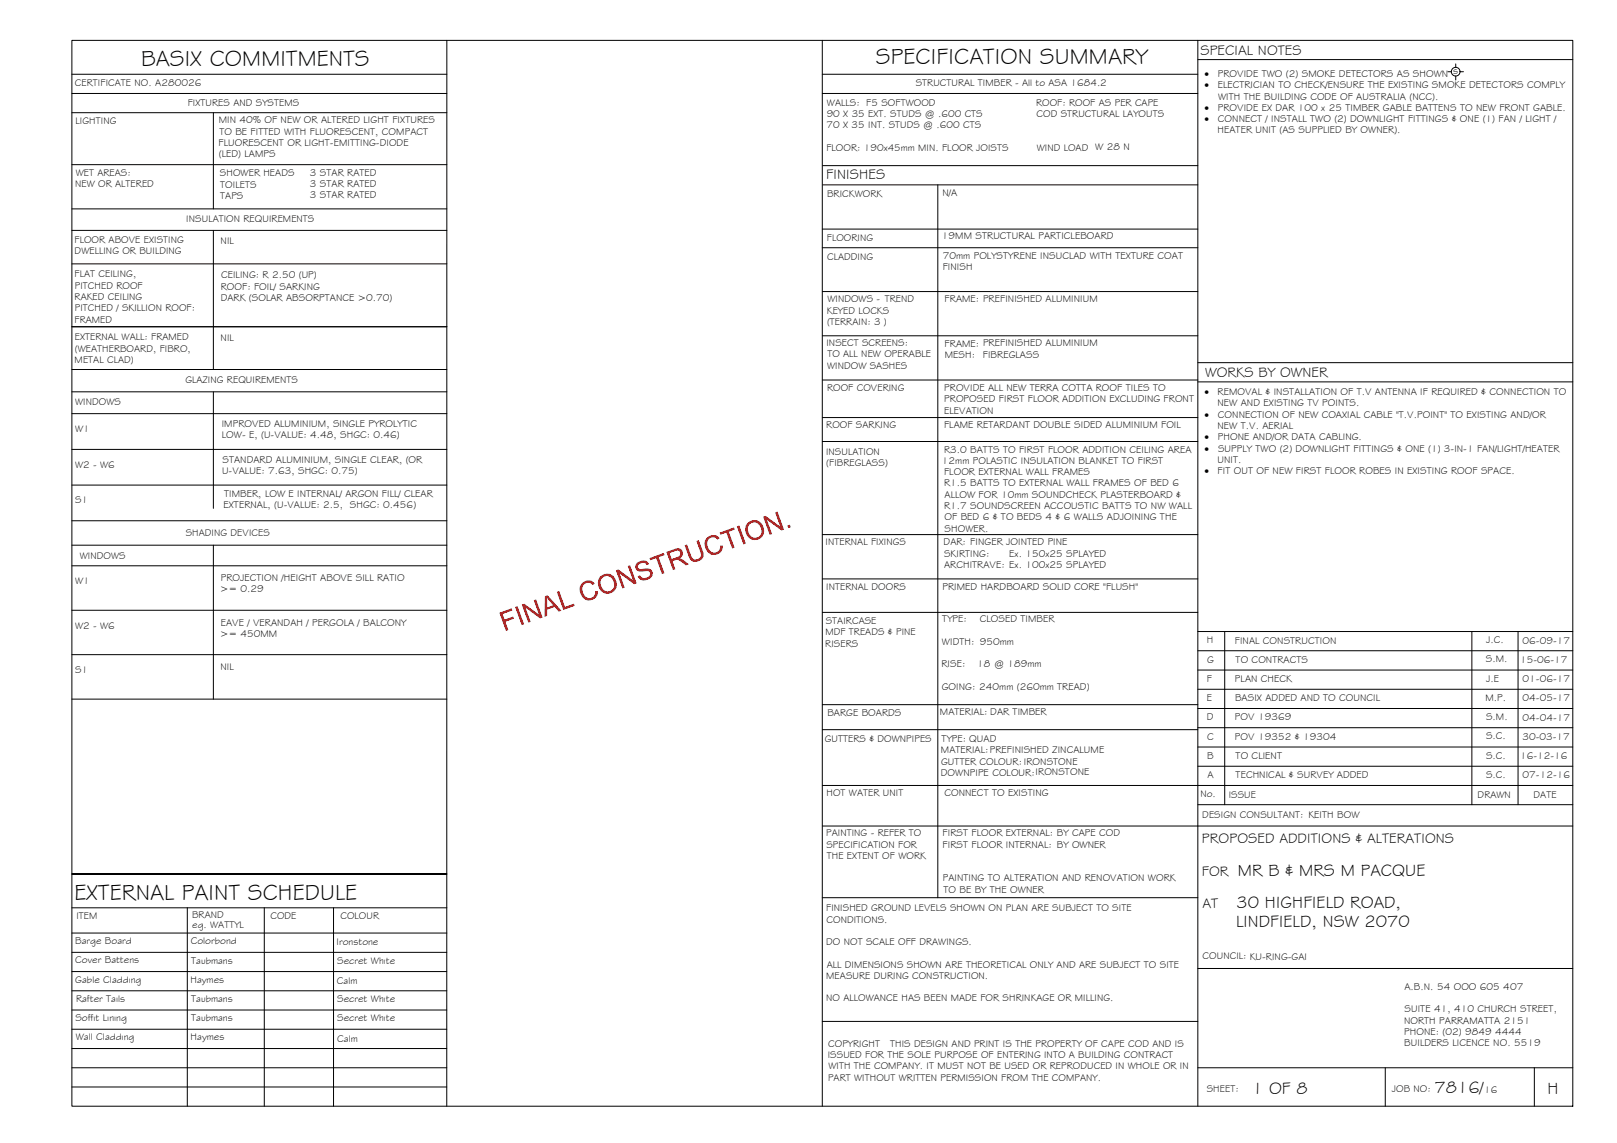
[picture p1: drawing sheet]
<svg xmlns="http://www.w3.org/2000/svg" width="420mm" height="297mm" viewBox="0 0 420 297" stroke-linecap="round" stroke-linejoin="round" font-family="sans-serif">
<defs><g id="words">
<g font-size="5.9">
<text x="36.7" y="17.2">BASIX COMMITMENTS</text>
<text x="227.6" y="16.8">SPECIFICATION SUMMARY</text>
<text x="19.4" y="233.8">EXTERNAL PAINT SCHEDULE</text>
</g>
<g font-size="4.5">
<text x="321.7" y="227.6">MR B &amp; MRS M PACQUE</text>
<text x="321.3" y="235.9">30 HIGHFIELD ROAD,</text>
<text x="321.2" y="240.9">LINDFIELD, NSW 2070</text>
<text x="325.3" y="284.2">1 OF 8</text>
<text x="372.7" y="284.1">7816/</text>
<text x="402.1" y="284.2">H</text>
</g>
<g font-size="3.7">
<text x="311.9" y="14.3">SPECIAL NOTES</text>
<text x="214.7" y="46.6">FINISHES</text>
<text x="313.1" y="98.1">WORKS BY OWNER</text>
<text x="312.3" y="219.2">PROPOSED ADDITIONS &amp; ALTERATIONS</text>
<text x="312.3" y="227.5">FOR</text>
<text x="312.4" y="235.9">AT</text>
</g>
<g font-size="2.6">
<text x="19.5" y="22.5">CERTIFICATE NO. A280026</text>
<text x="237.9" y="22.4">STRUCTURAL TIMBER - All to ASA 1684.2</text>
<text x="313" y="20">·</text>
<text x="313" y="22.9">·</text>
<text x="316.4" y="22.9">ELECTRICIAN TO CHECK/ENSURE THE EXISTING SMOKE DETECTORS COMPLY</text>
<text x="316.4" y="20">PROVIDE TWO (2) SMOKE DETECTORS AS SHOWN</text>
<text x="377.6" y="19.2">s</text>
<text x="48.8" y="27.5">FIXTURES AND SYSTEMS</text>
<text x="214.9" y="27.4">WALLS: F5 SOFTWOOD</text>
<text x="269.2" y="27.4">ROOF: ROOF AS PER CAPE</text>
<text x="313" y="28.8">·</text>
<text x="316.4" y="28.8">PROVIDE EX DAR 100 x 25 TIMBER GABLE BATTENS TO NEW FRONT GABLE.</text>
<text x="316.5" y="25.9">WITH THE BUILDING CODE OF AUSTRALIA (NCC).</text>
<text x="19.6" y="32.2">LIGHTING</text>
<text x="56.8" y="32">MIN 40% OF NEW OR ALTERED LIGHT FIXTURES</text>
<text x="57" y="35">TO BE FITTED WITH FLUORESCENT, COMPACT</text>
<text x="214.8" y="33.3">70 X 35 INT. STUDS @ .600 CTS</text>
<text x="214.8" y="30.4">90 X 35 EXT. STUDS @ .600 CTS</text>
<text x="269.3" y="30.4">COD STRUCTURAL LAYOUTS</text>
<text x="313" y="31.7">·</text>
<text x="316.4" y="34.7">HEATER UNIT (AS SUPPLIED BY OWNER).</text>
<text x="316.5" y="31.7">CONNECT / INSTALL TWO (2) DOWNLIGHT FITTINGS &amp; ONE (1) FAN / LIGHT /</text>
<text x="56.8" y="37.9">FLUORESCENT OR LIGHT-EMITTING-DIODE</text>
<text x="56.9" y="40.8">(LED) LAMPS</text>
<text x="214.7" y="39.2">FLOOR: 190x45mm MIN. FLOOR JOISTS</text>
<text x="269.4" y="39.2">WIND LOAD W 28 N</text>
<text x="19.7" y="45.8">WET AREAS:</text>
<text x="57.2" y="45.8">SHOWER HEADS</text>
<text x="80.5" y="45.6">3 STAR RATED</text>
<text x="19.5" y="48.7">NEW OR ALTERED</text>
<text x="57.2" y="48.7">TOILETS</text>
<text x="57.2" y="51.7">TAPS</text>
<text x="80.5" y="48.6">3 STAR RATED</text>
<text x="80.5" y="51.5">3 STAR RATED</text>
<text x="214.9" y="51.2">BRICKWORK</text>
<text x="244.9" y="51">N/A</text>
<text x="48.4" y="57.8">INSULATION REQUIREMENTS</text>
<text x="19.4" y="63.2">FLOOR ABOVE EXISTING</text>
<text x="57.3" y="63.4">NIL</text>
<text x="214.8" y="62.7">FLOORING</text>
<text x="244.8" y="62.2">19MM STRUCTURAL PARTICLEBOARD</text>
<text x="19.4" y="66.1">DWELLING OR BUILDING</text>
<text x="214.9" y="67.6">CLADDING</text>
<text x="244.9" y="70.2">FINISH</text>
<text x="245" y="67.2">70mm POLYSTYRENE INSUCLAD WITH TEXTURE COAT</text>
<text x="19.4" y="72.1">FLAT CEILING,</text>
<text x="19.4" y="77.9">RAKED CEILING</text>
<text x="19.4" y="75">PITCHED ROOF</text>
<text x="57.3" y="75.2">ROOF: FOIL/ SARKING</text>
<text x="57.4" y="72.3">CEILING: R 2.50 (UP)</text>
<text x="19.4" y="83.8">FRAMED</text>
<text x="19.4" y="80.9">PITCHED / SKILLION ROOF:</text>
<text x="57.3" y="78.2">DARK (SOLAR ABSORPTANCE &gt;0.70)</text>
<text x="214.8" y="81.5">KEYED LOCKS</text>
<text x="215" y="78.6">WINDOWS - TREND</text>
<text x="245.5" y="78.6">FRAME: PREFINISHED ALUMINIUM</text>
<text x="19.4" y="88.4">EXTERNAL WALL: FRAMED</text>
<text x="57.3" y="88.6">NIL</text>
<text x="214.7" y="89.9">INSECT SCREENS:</text>
<text x="214.9" y="84.4">(TERRAIN: 3 )</text>
<text x="19.4" y="94.3">METAL CLAD)</text>
<text x="19.4" y="91.3">(WEATHERBOARD, FIBRO,</text>
<text x="214.9" y="95.8">WINDOW SASHES</text>
<text x="215" y="92.9">TO ALL NEW OPERABLE</text>
<text x="245.5" y="90.1">FRAME: PREFINISHED ALUMINIUM</text>
<text x="245.5" y="93">MESH:</text>
<text x="255.4" y="92.9">FIBREGLASS</text>
<text x="48.2" y="99.5">GLAZING REQUIREMENTS</text>
<text x="214.9" y="101.5">ROOF COVERING</text>
<text x="245.3" y="101.6">PROVIDE ALL NEW TERRA COTTA ROOF TILES TO</text>
<text x="19.5" y="105.3">WINDOWS</text>
<text x="245.3" y="107.5">ELEVATION</text>
<text x="245.3" y="104.5">PROPOSED FIRST FLOOR ADDITION EXCLUDING FRONT</text>
<text x="313" y="102.7">·</text>
<text x="316.4" y="102.7">REMOVAL &amp; INSTALLATION OF T.V ANTENNA IF REQUIRED &amp; CONNECTION TO</text>
<text x="316.4" y="105.6">NEW AND EXISTING TV POINTS.</text>
<text x="19.5" y="112.2">W1</text>
<text x="57.6" y="110.9">IMPROVED ALUMINIUM, SINGLE PYROLYTIC</text>
<text x="57.6" y="113.8">LOW- E, (U-VALUE: 4.48, SHGC: 0.46)</text>
<text x="214.7" y="111.3">ROOF SARKING</text>
<text x="245.3" y="111.4">FLAME RETARDANT DOUBLE SIDED ALUMINIUM FOIL</text>
<text x="313" y="108.6">·</text>
<text x="316.4" y="111.5">NEW T.V. AERIAL</text>
<text x="316.5" y="108.6">CONNECTION OF NEW COAXIAL CABLE &quot;T.V.POINT&quot; TO EXISTING AND/OR</text>
<text x="214.6" y="118.3">INSULATION</text>
<text x="245.3" y="117.6">R3.0 BATTS TO FIRST FLOOR ADDITION CEILING AREA</text>
<text x="313" y="114.4">·</text>
<text x="313" y="117.4">·</text>
<text x="316.4" y="114.4">PHONE AND/OR DATA CABLING.</text>
<text x="316.5" y="117.4">SUPPLY TWO (2) DOWNLIGHT FITTINGS &amp; ONE (1) 3-IN-1 FAN/LIGHT/HEATER</text>
<text x="19.5" y="121.5">W2 - W6</text>
<text x="57.7" y="123.2">U-VALUE: 7.63, SHGC: 0.75)</text>
<text x="57.8" y="120.2">STANDARD ALUMINIUM, SINGLE CLEAR, (OR</text>
<text x="214.7" y="121.2">(FIBREGLASS)</text>
<text x="244.8" y="120.5">12mm POLASTIC INSULATION BLANKET TO FIRST</text>
<text x="245.3" y="123.5">FLOOR EXTERNAL WALL FRAMES</text>
<text x="313" y="123.2">·</text>
<text x="316.4" y="120.3">UNIT.</text>
<text x="316.4" y="123.2">FIT OUT OF NEW FIRST FLOOR ROBES IN EXISTING ROOF SPACE.</text>
<text x="19.5" y="130.8">S1</text>
<text x="58.1" y="132">EXTERNAL, (U-VALUE: 2.5, SHGC: 0.456)</text>
<text x="58.3" y="129">TIMBER, LOW E INTERNAL/ ARGON FILL/ CLEAR</text>
<text x="245.3" y="126.4">R1.5 BATTS TO EXTERNAL WALL FRAMES OF BED 6</text>
<text x="245.4" y="129.3">ALLOW FOR 10mm SOUNDCHECK PLASTERBOARD &amp;</text>
<text x="245.3" y="132.3">R1.7 SOUNDSCREEN ACCOUSTIC BATTS TO NW WALL</text>
<text x="245.4" y="135.2">OF BED 6 &amp; TO BEDS 4 &amp; 6 WALLS ADJOINING THE</text>
<text x="48.3" y="139.2">SHADING DEVICES</text>
<text x="214.5" y="141.6">INTERNAL FIXINGS</text>
<text x="245.2" y="141.7">DAR: FINGER JOINTED PINE</text>
<text x="245.4" y="138.1">SHOWER.</text>
<text x="20.7" y="145.2">WINDOWS</text>
<text x="245.3" y="144.7">SKIRTING:</text>
<text x="245.3" y="147.6">ARCHITRAVE: Ex. 100x25 SPLAYED</text>
<text x="262.3" y="144.7">Ex. 150x25 SPLAYED</text>
<text x="19.5" y="151.8">W1</text>
<text x="57.2" y="153.9">&gt;= 0.29</text>
<text x="57.4" y="151">PROJECTION /HEIGHT ABOVE SILL RATIO</text>
<text x="214.7" y="153.3">INTERNAL DOORS</text>
<text x="244.9" y="153.2">PRIMED HARDBOARD SOLID CORE &quot;FLUSH&quot;</text>
<text x="244.8" y="161.7">TYPE:</text>
<text x="254.6" y="161.7">CLOSED TIMBER</text>
<text x="19.5" y="163.3">W2 - W6</text>
<text x="57.2" y="165.5">&gt;= 450MM</text>
<text x="57.3" y="162.6">EAVE / VERANDAH / PERGOLA / BALCONY</text>
<text x="214.5" y="165.1">MDF TREADS &amp; PINE</text>
<text x="214.6" y="162.2">STAIRCASE</text>
<text x="244.8" y="167.6">WIDTH: 950mm</text>
<text x="313.6" y="167.2">H</text>
<text x="320.9" y="167.2">FINAL CONSTRUCTION</text>
<text x="386.2" y="167.1">J.C.</text>
<text x="395.6" y="167.3">06-09-17</text>
<text x="214.4" y="168">RISERS</text>
<text x="244.6" y="173.4">RISE:</text>
<text x="253.9" y="173.4">18 @ 189mm</text>
<text x="313.7" y="172.2">G</text>
<text x="321.1" y="172.2">TO CONTRACTS</text>
<text x="386.1" y="172.1">S.M.</text>
<text x="395" y="172.3">15-06-17</text>
<text x="19.5" y="174.9">S1</text>
<text x="57.3" y="174.1">NIL</text>
<text x="244.7" y="179.3">GOING: 240mm (260mm TREAD)</text>
<text x="313.6" y="177.2">F</text>
<text x="320.9" y="177.2">PLAN CHECK</text>
<text x="386.2" y="177.1">J.E</text>
<text x="395.6" y="177.3">01-06-17</text>
<text x="244.2" y="185.8">MATERIAL: DAR TIMBER</text>
<text x="313.6" y="182.2">E</text>
<text x="320.9" y="182.2">BASIX ADDED AND TO COUNCIL</text>
<text x="386" y="182.1">M.P.</text>
<text x="395.6" y="182.3">04-05-17</text>
<text x="215" y="186.1">BARGE BOARDS</text>
<text x="313.6" y="187.2">D</text>
<text x="320.9" y="187.2">POV 19369</text>
<text x="386.1" y="187.1">S.M.</text>
<text x="395.6" y="187.3">04-04-17</text>
<text x="214.3" y="192.7">GUTTERS &amp; DOWNPIPES</text>
<text x="244.5" y="195.8">MATERIAL:PREFINISHED ZINCALUME</text>
<text x="244.7" y="192.9">TYPE: QUAD</text>
<text x="313.7" y="197.2">B</text>
<text x="313.7" y="192.2">C</text>
<text x="320.9" y="192.2">POV 19352 &amp; 19304</text>
<text x="321.1" y="197.2">TO CLIENT</text>
<text x="386.1" y="197.2">S.C.</text>
<text x="386.1" y="192.1">S.C.</text>
<text x="395" y="197.3">16-12-16</text>
<text x="395.6" y="192.3">30-03-17</text>
<text x="244.5" y="201.7">DOWNPIPE COLOUR:IRONSTONE</text>
<text x="244.5" y="198.7">GUTTER COLOUR: IRONSTONE</text>
<text x="313.7" y="202.2">A</text>
<text x="321.1" y="202.2">TECHNICAL &amp; SURVEY ADDED</text>
<text x="386.1" y="202.2">S.C.</text>
<text x="395.6" y="202.3">07-12-16</text>
<text x="214.8" y="206.8">HOT WATER UNIT</text>
<text x="245.4" y="207">CONNECT TO EXISTING</text>
<text x="311.9" y="207.1">No.</text>
<text x="319.3" y="207.3">ISSUE</text>
<text x="383.9" y="207.5">DRAWN</text>
<text x="398.5" y="207.4">DATE</text>
<text x="312.4" y="212.6">DESIGN CONSULTANT: KEITH BOW</text>
<text x="214.7" y="217.3">PAINTING - REFER TO</text>
<text x="214.7" y="220.3">SPECIFICATION FOR</text>
<text x="244.9" y="217.3">FIRST FLOOR EXTERNAL: BY CAPE COD</text>
<text x="244.9" y="220.3">FIRST FLOOR INTERNAL: BY OWNER</text>
<text x="214.8" y="223.2">THE EXTENT OF WORK</text>
<text x="245" y="229">PAINTING TO ALTERATION AND RENOVATION WORK</text>
<text x="245.1" y="232">TO BE BY THE OWNER</text>
<text x="19.8" y="238.9">ITEM</text>
<text x="49.9" y="238.6">BRAND</text>
<text x="70.3" y="238.9">CODE</text>
<text x="88.5" y="238.8">COLOUR</text>
<text x="214.7" y="236.8">FINISHED GROUND LEVELS SHOWN ON PLAN ARE SUBJECT TO SITE</text>
<text x="214.8" y="239.7">CONDITIONS.</text>
<text x="19.5" y="245.4">Barge Board</text>
<text x="49.6" y="245.4">Colorbond</text>
<text x="50" y="241.1">eg. WATTYL</text>
<text x="87.4" y="245.7">Ironstone</text>
<text x="214.7" y="245.6">DO NOT SCALE OFF DRAWINGS.</text>
<text x="19.6" y="250.4">Cover Battens</text>
<text x="49.7" y="250.4">Taubmans</text>
<text x="87.6" y="250.5">Secret White</text>
<text x="214.8" y="251.5">ALL DIMENSIONS SHOWN ARE THEORETICAL ONLY AND ARE SUBJECT TO SITE</text>
<text x="312.5" y="249.3">COUNCIL: KU-RING-GAI</text>
<text x="19.6" y="255.4">Gable Cladding</text>
<text x="49.5" y="255.4">Haymes</text>
<text x="87.6" y="255.7">Calm</text>
<text x="214.7" y="254.4">MEASURE DURING CONSTRUCTION.</text>
<text x="364.9" y="257.3">A.B.N. 54 OOO 605 407</text>
<text x="19.8" y="260.4">Rafter Tails</text>
<text x="49.7" y="260.4">Taubmans</text>
<text x="87.6" y="260.3">Secret White</text>
<text x="214.7" y="260.3">NO ALLOWANCE HAS BEEN MADE FOR SHRINKAGE OR MILLING.</text>
<text x="364.9" y="263.1">SUITE 41, 410 CHURCH STREET,</text>
<text x="19.6" y="265.4">Soffit Lining</text>
<text x="49.7" y="265.4">Taubmans</text>
<text x="87.6" y="265.3">Secret White</text>
<text x="364.8" y="266">NORTH PARRAMATTA 2151</text>
<text x="364.9" y="269">PHONE: (02) 9849 4444</text>
<text x="19.7" y="270.4">Wall Cladding</text>
<text x="49.5" y="270.4">Haymes</text>
<text x="87.6" y="270.7">Calm</text>
<text x="215.1" y="274.9">ISSUED FOR THE SOLE PURPOSE OF ENTERING INTO A BUILDING CONTRACT</text>
<text x="215.2" y="272">COPYRIGHT</text>
<text x="231.3" y="272">THIS DESIGN AND PRINT IS THE PROPERTY OF CAPE COD AND IS</text>
<text x="364.9" y="271.9">BUILDERS LICENCE NO. 5519</text>
<text x="215.2" y="280.8">PART WITHOUT WRITTEN PERMISSION FROM THE COMPANY.</text>
<text x="215.3" y="277.9">WITH THE COMPANY. IT MUST NOT BE USED OR REPRODUCED IN WHOLE OR IN</text>
<text x="313.6" y="283.8">SHEET:</text>
<text x="361.7" y="283.9">JOB NO:</text>
<text x="385.6" y="284.1">16</text>
</g>
</g></defs>
<!-- layer: BORDER -->
<g fill="none" stroke="#000" stroke-width=".26">
<path d="M18.7 10.5h390v277h-390zM116.1 10.5v277M213.7 19.3h97.5M213.7 10.5v277M311.2 15.5h97.5M311.2 10.5v277M213.7 24.3h97.5M213.7 59.5h97.5M213.8 48h97.4M213.8 43h97.4M243.7 48v185.3M213.7 64.4h97.5"/>
<path d="M213.7 75.8h97.5M213.7 87.3h97.5M213.7 98.8h97.5M311.2 94.2h97.5M311.2 99.2h97.5M213.7 108.5h97.5M213.7 114.7h97.5M213.7 138.9h97.5M213.7 150.4h97.5M213.7 159.1h97.5M311.2 179.1h97.5M311.2 174.1h97.5"/>
<path d="M311.2 169.1h97.5M311.2 164.1h97.5M318.2 164.1v45M382.4 164.1v45M394.4 164.1v45M213.7 189.6h97.5M213.7 183.1h97.5M311.2 199.1h97.5M311.2 194.1h97.5M311.2 189.1h97.5M311.2 184.1h97.5M213.7 204.1h195"/>
<path d="M213.7 214.7h195M311.2 209.1h97.5M18.7 235.9h97.4M48.7 235.9v51.6M68.7 235.9v51.6M86.7 235.9v51.6M116.1 227.1h-97.4h97.4M213.7 233.3h97.5M18.7 242.5h97.4M18.7 247.5h97.4M18.7 252.5h97.4M18.7 257.5h97.4"/>
<path d="M311.2 251.7h97.5M18.7 277.5h97.4M18.7 262.5h97.4M18.7 267.5h97.4M18.7 272.5h97.4M213.7 265.4h97.5M311.2 277.5h97.5M359.9 277.5v10M398.7 277.5v10M18.7 282.5h97.4"/>
</g>
<!-- layer: BASIX -->
<g fill="none" stroke="#000" stroke-width=".26">
<path d="M18.7 19.3h97.4M18.7 24.3h97.4M18.7 29.3h97.4M55.4 29.3v25M18.7 42.8h97.4M18.7 54.3h97.4M18.7 59.9h97.4M55.4 59.9v36.1M18.7 68.6h97.4M18.7 84.9h97.4M18.7 96h97.4M18.7 116.8h97.4"/>
<path d="M18.7 101.8h97.4M18.7 107.5h97.4M55.4 101.8v30.3M18.7 126.1h97.4M18.7 135.3h97.4M18.7 141.7h97.4M18.7 147h97.4M18.7 158.6h97.4M55.4 141.7v40M18.7 170.1h97.4M18.7 181.7h97.4"/>
</g>
<!-- layer: SERVICES -->
<g fill="none" stroke="#000" stroke-width=".26">
<path d="M376.2 18.6h.9M378.3 16.6v.9M378.3 19.8v1M379.4 18.6h.9"/>
<circle cx="378.2" cy="18.6" r="1.13"/>
</g>
<!-- layer: Stamp - Final Construction -->
<g fill="#f00">
<path d="M129.8 159.3l3.1-1.2 .2 .6-2.5 .9 .5 1.4 2.2-.8 .2 .6-2.2 .8 .8 2.1-.6 .2z"/>
<path d="M133.8 157.7l.7-.2 1.7 4.7-.6 .2z"/>
<path d="M135.6 157.1l.6-.2 3.8 2.8-1.3-3.7 .6-.2 1.7 4.7-.7 .2-3.8-2.8 1.4 3.7-.6 .2z"/>
<path d="M144.7 153.8l.6-.2 1.5 4.1 2.3-.8 .2 .6-2.9 1z"/>
<path d="M151.4 151.4l.8-.4 .9-.2 .9 .3 .5 .5-.5 .5-.8-.6h-.9l-.8 .6-.2 .8 .1 1 .4 .8 1 .7h.6l.7-.3 .4-.5 .1-1h.7l-.2 1.2-.7 .8-.9 .4h-.9l-.7-.3-.7-.7-.5-1.2-.1-1 .3-.8z"/>
<path d="M160 148.2l.7-.2 3.8 2.8-1.4-3.7 .6-.2 1.7 4.7-.6 .2-3.8-2.8 1.3 3.7-.6 .2z"/>
<path d="M165.4 146.5l.5-.5 1-.3h.8l.5 .3 .4 .6-.6 .3-.5-.6h-.7l-.8 .4-.3 .6 .5 .6 2.1-.2 .8 .3 .5 .9-.4 1.1-.8 .6-1 .2-.8-.1-.5-.3-.4-.6 .6-.3 .5 .6 1 .1 1-.6 .2-.6-.2-.4-.4-.2-1.9 .1-.8-.1-.6-.9z"/>
<path d="M168.8 145l3.7-1.3 .2 .5-1.6 .6 1.5 4.2-.6 .2-1.5-4.2-1.5 .6z"/>
<path d="M177.9 141.7l.6-.2 1.4 3.5 .6 .4 .7-.1 .8-.5 .2-.5-1.2-3.7 .6-.2 1.2 3.4v.8l-.3 .5-.5 .5-1 .4h-.7l-.6-.3-.7-.9z"/>
<path d="M183.8 139.7l.6-.5 .9-.2 .9 .2 .6 .5 .2 .2-.6 .3-.8-.5-1.1 .2-.6 .5-.1 1.1 .6 1.5 1 .6 1.2-.3 .4-.5 .1-1h.7l-.1 1-.6 .8-1.4 .6-1-.1-.7-.5-.6-.9-.3-1.2 .1-1z"/>
<path d="M187 138.4l3.7-1.3 .2 .5-1.5 .6 1.5 4.1-.6 .3-1.6-4.2-1.5 .6z"/>
<path d="M191.5 136.8l.6-.2 1.7 4.7-.6 .2z"/>
<path d="M198.3 134.3l.6-.2 3.8 2.8-1.3-3.7 .6-.3 1.7 4.7-.6 .3-3.8-2.8 1.3 3.7-.6 .2z"/>
<path d="M204.6 136.6l.6-.3 .3 .7-.7 .2z"/>
<path d="M141.6 154.9l.7-.2 3.6 4-.7 .3-1.1-1.3-1.9 .7v1.7l-.7 .2zM142.1 155.3l.1 2.6 1.5-.6z"/>
<path d="M155.9 150l.6-.5 1-.4h.7l1 .5 .6 .7 .4 1.3v.9l-.5 1-.7 .5-.9 .3-1.1-.2-.7-.5-.7-.8-.3-1.3 .1-.6zM156.5 150.1l-.4 .6-.1 .8 .6 1.5 .9 .7 1.3-.2 .6-.6 .2-.7-.1-.8-.4-1-.6-.5-.5-.2h-.6z"/>
<path d="M173.2 143.4l2.7-.9 .8 .1 .6 .6 .2 .7-.3 .7-.7 .5 .9 .4 1.6 1.1-.8 .3-1.9-1.4-.8 .1-.8 .3 .8 2-.6 .2zM174 143.7l.5 1.6 1.9-.8 .4-.6-.2-.6-.5-.2z"/>
<path d="M194.2 136l.8-.6 1-.2 .9 .1 .8 .6 .6 1 .3 1-.2 1-.6 .8-.9 .5-1 .1-.7-.1-.7-.5-.6-.9-.3-1.2 .1-.8zM194.9 136.2l-.6 1 .1 .7 .4 1.2 1.1 .7 1.3-.4 .5-.6 .2-.5-.1-.9-.4-.8-.4-.5-.7-.3h-.6z"/>
</g>
<use href="#words"/>
</svg>
